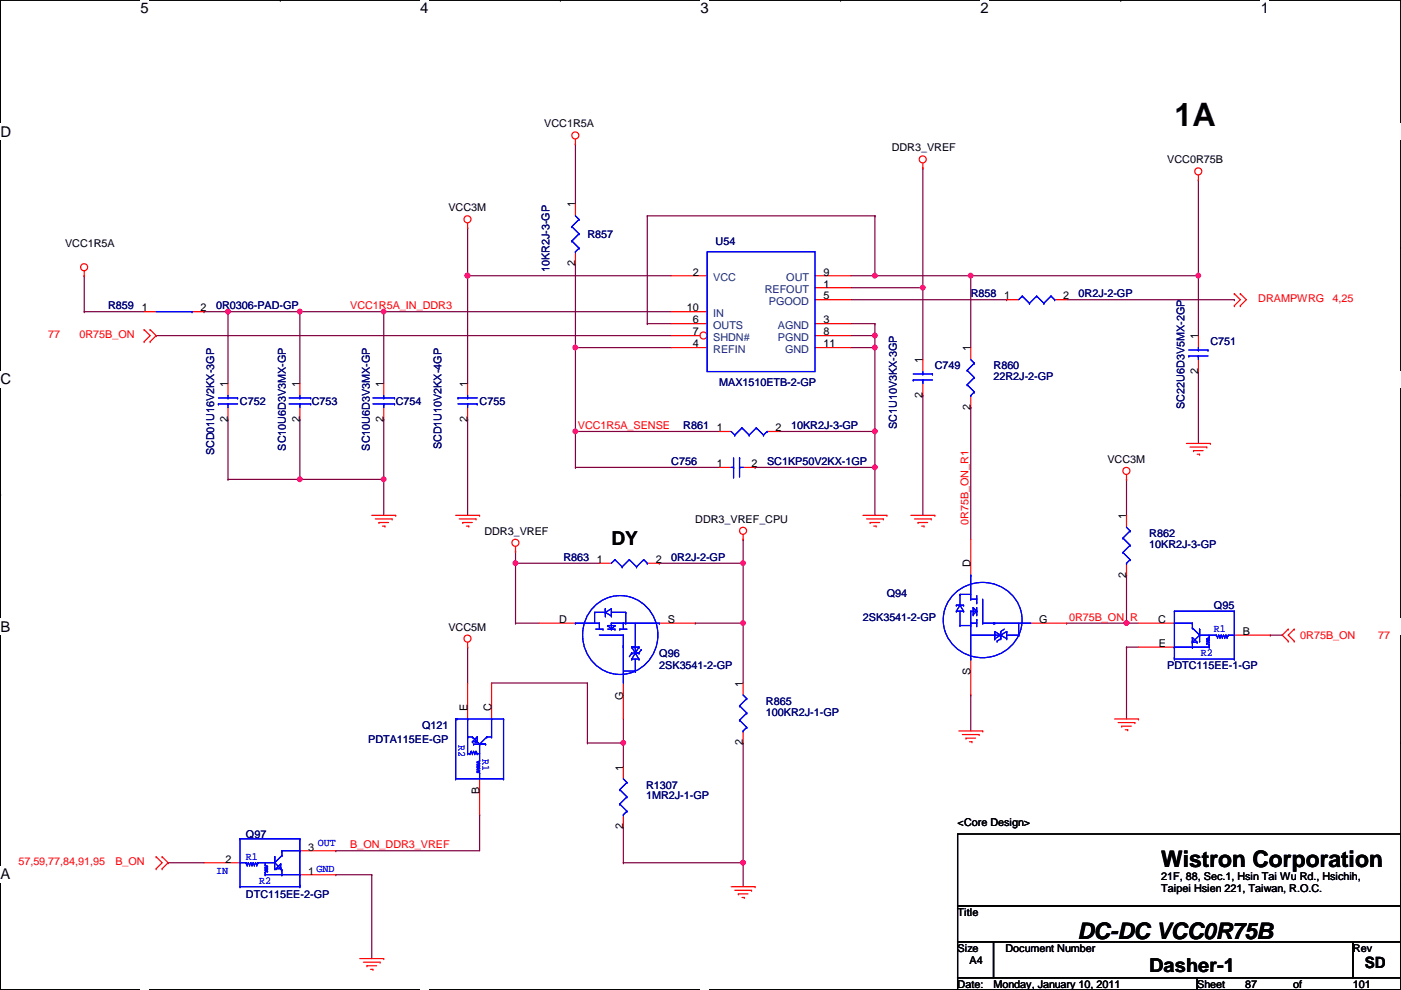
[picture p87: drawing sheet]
<svg xmlns="http://www.w3.org/2000/svg" width="297mm" height="210mm" viewBox="0 0 297 210" stroke-linecap="round" stroke-linejoin="round" font-family="sans-serif">
<defs><g id="words">
<text font-size="6.9" x="249" y="26.8">1A</text>
<g font-size="4.8">
<text x="246.2" y="183.9">Wistron Corporation</text>
<text x="228.4" y="199.1">DC-DC VCC0R75B</text>
</g>
<g font-size="4.1">
<text x="129.6" y="115.6">DY</text>
<text x="243.7" y="206">Dasher-1</text>
</g>
<text font-size="3.3" x="289.4" y="205.3">SD</text>
<g font-size="3.1">
<text x="29.8" y="2.8">5</text>
<text x="89.1" y="2.8">4</text>
<text x="148.5" y="2.8">3</text>
<text x="207.9" y="2.8">2</text>
<text x="267.3" y="2.8">1</text>
<text x=".1" y="29">D</text>
<text x=".1" y="81.5">C</text>
<text x=".1" y="133.9">B</text>
<text x=".1" y="186.4">A</text>
</g>
<g font-size="2.3">
<text x="115.4" y="27">VCC1R5A</text>
<text x="189.1" y="32.1">DDR3_VREF</text>
<text x="247.5" y="34.6">VCC0R75B</text>
<text x="95.1" y="44.8">VCC3M</text>
<text x="122" y="44" transform="rotate(-90 122 44)">1</text>
<text x="13.8" y="52.4">VCC1R5A</text>
<text x="122" y="56.4" transform="rotate(-90 122 56.4)">2</text>
<text x="146.9" y="58.4">2</text>
<text x="174.6" y="58.4">9</text>
<text x="174.6" y="61">1</text>
<text x="174.6" y="63.5">5</text>
<text x="212.9" y="63.5">1</text>
<text x="225.4" y="63.5">2</text>
<text x="30.1" y="66">1</text>
<text x="42.5" y="66">2</text>
<text x="145.6" y="66">10</text>
<text x="146.9" y="68.6">6</text>
<text x="146.9" y="71.1">7</text>
<text x="174.6" y="68.6">3</text>
<text x="174.6" y="71.1">8</text>
<text x="254" y="71.9" transform="rotate(-90 254 71.9)">1</text>
<text x="146.9" y="73.7">4</text>
<text x="174.6" y="73.7">11</text>
<text x="195.6" y="77" transform="rotate(-90 195.6 77)">1</text>
<text x="205.8" y="74.5" transform="rotate(-90 205.8 74.5)">1</text>
<text x="48.3" y="82.1" transform="rotate(-90 48.3 82.1)">1</text>
<text x="63.5" y="82.1" transform="rotate(-90 63.5 82.1)">1</text>
<text x="81.3" y="82.1" transform="rotate(-90 81.3 82.1)">1</text>
<text x="99.1" y="82.1" transform="rotate(-90 99.1 82.1)">1</text>
<text x="254" y="79.3" transform="rotate(-90 254 79.3)">2</text>
<text x="48.3" y="89.5" transform="rotate(-90 48.3 89.5)">2</text>
<text x="63.5" y="89.5" transform="rotate(-90 63.5 89.5)">2</text>
<text x="81.3" y="89.5" transform="rotate(-90 81.3 89.5)">2</text>
<text x="99.1" y="89.5" transform="rotate(-90 99.1 89.5)">2</text>
<text x="195.6" y="84.4" transform="rotate(-90 195.6 84.4)">2</text>
<text x="205.8" y="86.9" transform="rotate(-90 205.8 86.9)">2</text>
<text x="152" y="91.4">1</text>
<text x="164.4" y="91.4">2</text>
<text x="152" y="99.1">1</text>
<text x="159.3" y="99.1">2</text>
<text x="234.8" y="98.1">VCC3M</text>
<text x="102.7" y="113.4">DDR3_VREF</text>
<text x="147.4" y="110.8">DDR3_VREF_CPU</text>
<text x="238.8" y="110" transform="rotate(-90 238.8 110)">1</text>
<text x="126.6" y="119.4">1</text>
<text x="139" y="119.4">2</text>
<text x="205.8" y="120.2" transform="rotate(-90 205.8 120.2)">D</text>
<text x="238.8" y="122.5" transform="rotate(-90 238.8 122.5)">2</text>
<text x="95.1" y="133.7">VCC5M</text>
<text x="118.6" y="132.1">D</text>
<text x="141.6" y="132.1">S</text>
<text x="220.3" y="132.1">G</text>
<text x="245.6" y="132.1">C</text>
<text x="245.7" y="137.2">E</text>
<text x="263.5" y="134.6">B</text>
<text x="205.8" y="143" transform="rotate(-90 205.8 143)">S</text>
<text x="132.1" y="148.4" transform="rotate(-90 132.1 148.4)">G</text>
<text x="157.5" y="145.6" transform="rotate(-90 157.5 145.6)">1</text>
<text x="99.1" y="150.7" transform="rotate(-90 99.1 150.7)">E</text>
<text x="104.2" y="150.7" transform="rotate(-90 104.2 150.7)">C</text>
<text x="157.5" y="158" transform="rotate(-90 157.5 158)">2</text>
<text x="132.1" y="163.4" transform="rotate(-90 132.1 163.4)">1</text>
<text x="101.6" y="168.4" transform="rotate(-90 101.6 168.4)">B</text>
<text x="132.1" y="175.8" transform="rotate(-90 132.1 175.8)">2</text>
<text x="203" y="175.1">&lt;Core Design&gt;</text>
<text x="47.8" y="182.9">2</text>
<text x="65.4" y="185.4">1</text>
<text x="65.4" y="180.3">3</text>
<text x="246.2" y="186.5">21F, 88, Sec.1, Hsin Tai Wu Rd., Hsichih,</text>
<text x="246.2" y="189.2">Taipei Hsien 221, Taiwan, R.O.C.</text>
<text x="203" y="194.1">Title</text>
<text x="203" y="201.8">Size</text>
<text x="213.2" y="201.8">Document Number</text>
<text x="286.9" y="201.8">Rev</text>
<text x="203" y="209.4">Date:</text>
<text x="205.6" y="204.3">A4</text>
<text x="210.7" y="209.4">Monday, January 10, 2011</text>
<text x="253.8" y="209.4">Sheet</text>
<text x="264" y="209.4">87</text>
<text x="274.1" y="209.4">of</text>
<text x="286.9" y="209.4">101</text>
</g>
<g font-size="2.3" fill="#000080">
<text x="124.5" y="50.4">R857</text>
<text x="151.7" y="51.9">U54</text>
<text x="116.5" y="57.7" transform="rotate(-90 116.5 57.7)">10KR2J-3-GP</text>
<text x="22.9" y="65.6">R859</text>
<text x="45.8" y="65.6">0R0306-PAD-GP</text>
<text x="205.8" y="63.1">R858</text>
<text x="228.7" y="63.1">0R2J-2-GP</text>
<text x="256.6" y="73.2">C751</text>
<text x="152.5" y="81.9">MAX1510ETB-2-GP</text>
<text x="198.2" y="78.3">C749</text>
<text x="210.6" y="78.3">R860</text>
<text x="210.7" y="80.6">22R2J-2-GP</text>
<text x="50.9" y="85.9">C752</text>
<text x="66.1" y="85.9">C753</text>
<text x="83.9" y="85.9">C754</text>
<text x="101.7" y="85.9">C755</text>
<text x="251.1" y="86.7" transform="rotate(-90 251.1 86.7)">SC22U6D3V5MX-2GP</text>
<text x="60.6" y="95.5" transform="rotate(-90 60.6 95.5)">SC10U6D3V3MX-GP</text>
<text x="78.4" y="95.5" transform="rotate(-90 78.4 95.5)">SC10U6D3V3MX-GP</text>
<text x="93.6" y="95.3" transform="rotate(-90 93.6 95.3)">SCD1U10V2KX-4GP</text>
<text x="144.9" y="91">R861</text>
<text x="167.7" y="91">10KR2J-3-GP</text>
<text x="190.2" y="91" transform="rotate(-90 190.2 91)">SC1U10V3KX-3GP</text>
<text x="45.4" y="96.6" transform="rotate(-90 45.4 96.6)">SCD01U16V2KX-3GP</text>
<text x="142.3" y="98.6">C756</text>
<text x="162.6" y="98.6">SC1KP50V2KX-1GP</text>
<text x="243.7" y="113.9">R862</text>
<text x="119.5" y="119">R863</text>
<text x="142.3" y="119">0R2J-2-GP</text>
<text x="243.7" y="116.2">10KR2J-3-GP</text>
<text x="183" y="131.7">2SK3541-2-GP</text>
<text x="188" y="126.6">Q94</text>
<text x="257.4" y="129.1">Q95</text>
<text x="139.8" y="139.3">Q96</text>
<text x="139.8" y="141.8">2SK3541-2-GP</text>
<text x="247.5" y="141.8">PDTC115EE-1-GP</text>
<text x="162.4" y="149.4">R865</text>
<text x="89.5" y="154.5">Q121</text>
<text x="162.4" y="151.7">100KR2J-1-GP</text>
<text x="78.1" y="157.6">PDTA115EE-GP</text>
<text x="137" y="167.2">R1307</text>
<text x="137" y="169.5">1MR2J-1-GP</text>
<text x="52.2" y="177.6">Q97</text>
<text x="52.2" y="190.3">DTC115EE-2-GP</text>
</g>
<g font-size="2.3" fill="#004080">
<text x="151.2" y="59.5">VCC</text>
<text x="166.7" y="59.5">OUT</text>
<text x="162.1" y="62.1">REFOUT</text>
<text x="163" y="64.6">PGOOD</text>
<text x="151.2" y="69.7">OUTS</text>
<text x="151.2" y="67.1">IN</text>
<text x="164.9" y="69.7">AGND</text>
<text x="151.2" y="74.8">REFIN</text>
<text x="151.2" y="72.2">SHDN#</text>
<text x="164.9" y="72.2">PGND</text>
<text x="166.5" y="74.8">GND</text>
</g>
<g font-size="2.3" fill="#f00">
<text x="74.2" y="65.6">VCC1R5A_IN_DDR3</text>
<text x="266.8" y="64.1">DRAMPWRG</text>
<text x="282.5" y="64.1">4,25</text>
<text x="10.2" y="71.7">77</text>
<text x="16.8" y="71.7">0R75B_ON</text>
<text x="122.5" y="91">VCC1R5A_SENSE</text>
<text x="205.3" y="111.3" transform="rotate(-90 205.3 111.3)">0R75B_ON_R1</text>
<text x="226.6" y="131.6">0R75B_ON_R</text>
<text x="275.7" y="135.5">0R75B_ON</text>
<text x="292.2" y="135.5">77</text>
<text x="74.2" y="179.9">B_ON_DDR3_VREF</text>
<text x="3.9" y="183.5">57,59,77,84,91,95</text>
<text x="24.5" y="183.5">B_ON</text>
</g>
<g font-size="2.3" fill="#00f">
<text x="257.4" y="134">R1</text>
<text x="254.6" y="139.1">R2</text>
<text x="97.2" y="158" transform="rotate(90 97.2 158)">R2</text>
<text x="102.3" y="160.8" transform="rotate(90 102.3 160.8)">R1</text>
<text x="67.4" y="179.5">OUT</text>
<text x="45.8" y="185.3">IN</text>
<text x="52.2" y="182.2">R1</text>
<text x="67.1" y="184.8">GND</text>
<text x="54.9" y="187.3">R2</text>
</g>
</g></defs>
<path d="M.1 0h296.9v209.8h-296.9z" fill="none" stroke="#000" stroke-width=".25"/>
<g fill="#fff">
<path d="M29.8 0h1.7v3.5h-1.7z"/>
<path d="M29.8 209.8l1.7 .1z"/>
</g>
<path d="M59.4 0h.1M59.4 209.8h.1" fill="none" stroke="#000" stroke-width=".25"/>
<g fill="#fff">
<path d="M89.1 0h1.7v3.5h-1.7z"/>
<path d="M89.1 209.8l1.7 .1z"/>
</g>
<path d="M118.8 0h.1M118.8 209.8h.1" fill="none" stroke="#000" stroke-width=".25"/>
<g fill="#fff">
<path d="M148.5 0h1.7v3.5h-1.7z"/>
<path d="M148.5 209.8l1.7 .1z"/>
</g>
<path d="M178.2 0h.1M178.2 209.8h.1" fill="none" stroke="#000" stroke-width=".25"/>
<g fill="#fff">
<path d="M207.9 0h1.7v3.5h-1.7z"/>
<path d="M207.9 209.8l1.7 .1z"/>
</g>
<path d="M237.6 0h.1M237.6 209.8h.1" fill="none" stroke="#000" stroke-width=".25"/>
<g fill="#fff">
<path d="M267.3 0h1.7v3.5h-1.7z"/>
<path d="M267.3 209.8l1.7 .1z"/>
<path d="M.1 26.2h2.2v3.5h-2.2z"/>
<path d="M297 26.2l.1 3.5z"/>
<path d="M.1 78.7h2.2v3.5h-2.2z"/>
<path d="M297 78.7l.1 3.5z"/>
</g>
<path d="M.1 52.5h.1M297 52.5h.1" fill="none" stroke="#000" stroke-width=".25"/>
<g fill="#fff">
<path d="M.1 131.1h2.1v3.5h-2.1z"/>
<path d="M297 131.1l.1 3.5z"/>
</g>
<path d="M.1 104.9h.1M297 104.9h.1" fill="none" stroke="#000" stroke-width=".25"/>
<path d="M.1 104.9h.1M297 104.9h.1" fill="none" stroke="#000" stroke-width=".21"/>
<g fill="#fff">
<path d="M.1 183.6h2.1v3.5h-2.1z"/>
<path d="M297 183.6l.1 3.5z"/>
</g>
<path d="M.1 157.4h.1M297 157.4h.1" fill="none" stroke="#000" stroke-width=".25"/>
<path d="M254.1 58.5h.1M254.1 58.5v12.7M180.4 68.6h5.1M185.5 68.6h.1M185.5 71.2h.1M185.5 68.6v2.6M48.3 88.9h.1M48.3 88.9v12.7" fill="none" stroke="#800040" stroke-width=".25"/>
<circle cx="185.5" cy="71.1" r=".49" fill="#f0f"/>
<circle cx="185.5" cy="71.1" r=".49" fill="none" stroke="#f0f" stroke-width=".25"/>
<path d="M81.4 66.1h60.9M81.4 66.1h.1" fill="none" stroke="#800040" stroke-width=".25"/>
<circle cx="81.3" cy="66.1" r=".49" fill="#f0f"/>
<circle cx="81.3" cy="66.1" r=".49" fill="none" stroke="#f0f" stroke-width=".25"/>
<path d="M48.3 66.1h.1M48.3 66.1v15.2" fill="none" stroke="#800040" stroke-width=".25"/>
<circle cx="48.3" cy="66.1" r=".49" fill="#f0f"/>
<circle cx="48.3" cy="66.1" r=".49" fill="none" stroke="#f0f" stroke-width=".25"/>
<path d="M33.1 71.2h109.2M33.1 71.2h.1M48.3 66.1h.1M48.3 66.1h15.3M185.5 99.1h.1M185.5 99.1v10.2" fill="none" stroke="#800040" stroke-width=".25"/>
<circle cx="185.5" cy="99.1" r=".49" fill="#f0f"/>
<circle cx="185.5" cy="99.1" r=".49" fill="none" stroke="#f0f" stroke-width=".25"/>
<path d="M122 55.9h.1M122 55.9v17.8M63.6 66.1h.1M63.6 66.1v15.2M122 73.7h.1M122 73.7h20.3M180.4 71.2h5.1M185.5 71.2h.1" fill="none" stroke="#800040" stroke-width=".25"/>
<circle cx="122" cy="73.7" r=".49" fill="#f0f"/>
<circle cx="122" cy="73.7" r=".49" fill="none" stroke="#f0f" stroke-width=".25"/>
<path d="M137.2 68.6h5.1M137.2 68.6h.1M63.6 88.9h.1M63.6 88.9v12.7" fill="none" stroke="#800040" stroke-width=".25"/>
<circle cx="63.6" cy="101.6" r=".49" fill="#f0f"/>
<circle cx="63.6" cy="101.6" r=".49" fill="none" stroke="#f0f" stroke-width=".25"/>
<path d="M122 91.5h30.5M122 91.5h.1" fill="none" stroke="#800040" stroke-width=".25"/>
<circle cx="122" cy="91.5" r=".49" fill="#f0f"/>
<circle cx="122" cy="91.5" r=".49" fill="none" stroke="#f0f" stroke-width=".25"/>
<g fill="none" stroke="#800040" stroke-width=".25">
<path d="M122 30.5h.1M122 30.5v12.7M17.9 58.5h.1M17.9 58.5v7.6M99.1 58.5h43.2M99.1 58.5h.1M63.6 66.1h17.8M63.6 66.1h.1M81.4 66.1h.1M81.4 66.1v15.2M122 99.1h30.5M122 99.1h.1"/>
<path d="M160.1 99.1h.1M165.2 91.5h20.3M185.5 91.5h.1M185.5 91.5v7.6h-25.4M48.3 101.6h.1M48.3 101.6h15.3"/>
</g>
<circle cx="63.6" cy="66.1" r=".49" fill="#f0f"/>
<circle cx="63.6" cy="66.1" r=".49" fill="none" stroke="#f0f" stroke-width=".25"/>
<path d="M43.3 66.1h.1M43.3 66.1h5M81.4 101.6h.1M81.4 101.6v7.7" fill="none" stroke="#800040" stroke-width=".25"/>
<circle cx="81.3" cy="101.6" r=".49" fill="#f0f"/>
<circle cx="81.3" cy="101.6" r=".49" fill="none" stroke="#f0f" stroke-width=".25"/>
<path d="M254.1 38.1h.1M254.1 38.1v20.4" fill="none" stroke="#800040" stroke-width=".25"/>
<circle cx="254.1" cy="58.4" r=".49" fill="#f0f"/>
<circle cx="254.1" cy="58.4" r=".49" fill="none" stroke="#f0f" stroke-width=".25"/>
<path d="M137.2 45.8h.1M137.2 45.8v22.8M137.2 45.8h48.3M180.4 58.5h5.1M185.5 45.8h.1M185.5 58.5h.1M185.5 45.8v12.7M185.5 73.7h.1M185.5 73.7v17.8" fill="none" stroke="#800040" stroke-width=".25"/>
<circle cx="185.5" cy="91.5" r=".49" fill="#f0f"/>
<circle cx="185.5" cy="91.5" r=".49" fill="none" stroke="#f0f" stroke-width=".25"/>
<path d="M180.4 73.7h5.1M185.5 73.7h.1" fill="none" stroke="#800040" stroke-width=".25"/>
<circle cx="185.5" cy="73.7" r=".49" fill="#f0f"/>
<circle cx="185.5" cy="73.7" r=".49" fill="none" stroke="#f0f" stroke-width=".25"/>
<path d="M180.4 61h15.3M185.5 71.2h.1M185.5 71.2v2.5M195.7 61h.1" fill="none" stroke="#800040" stroke-width=".25"/>
<circle cx="195.6" cy="61" r=".49" fill="#f0f"/>
<circle cx="195.6" cy="61" r=".49" fill="none" stroke="#f0f" stroke-width=".25"/>
<path d="M254.1 78.8h.1M254.1 78.8v15.2M238.8 132.1h2.6M238.8 132.1h.1" fill="none" stroke="#800040" stroke-width=".25"/>
<circle cx="238.8" cy="132.1" r=".49" fill="#f0f"/>
<circle cx="238.8" cy="132.1" r=".49" fill="none" stroke="#f0f" stroke-width=".25"/>
<path d="M185.5 58.5h20.3M185.5 58.5h.1M205.8 58.5h.1M205.8 58.5v15.2M205.8 86.4h.1M205.8 86.4v27.9" fill="none" stroke="#800040" stroke-width=".25"/>
<circle cx="185.5" cy="58.4" r=".49" fill="#f0f"/>
<circle cx="185.5" cy="58.4" r=".49" fill="none" stroke="#f0f" stroke-width=".25"/>
<g fill="none" stroke="#800040" stroke-width=".25">
<path d="M99.1 58.5h.1M99.1 58.5v22.8M17.9 66.1h.1M17.9 66.1h12.7M180.4 63.5h33M213.4 63.5h.1M238.8 101.6h.1M238.8 101.6v7.7M238.8 137.2h2.6M238.8 137.2h.1M238.8 137.2v15.2M269.3 134.7h.1"/>
<path d="M269.3 134.7h2.6"/>
</g>
<circle cx="99.1" cy="58.4" r=".49" fill="#f0f"/>
<circle cx="99.1" cy="58.4" r=".49" fill="none" stroke="#f0f" stroke-width=".25"/>
<path d="M99.1 48.3h.1M99.1 48.3v10.2M99.1 88.9h.1M99.1 88.9v20.4" fill="none" stroke="#800040" stroke-width=".25"/>
<circle cx="99.1" cy="58.4" r=".49" fill="#f0f"/>
<circle cx="99.1" cy="58.4" r=".49" fill="none" stroke="#f0f" stroke-width=".25"/>
<g fill="none" stroke="#800040" stroke-width=".25">
<path d="M109.3 119.4h.1M109.3 119.4v12.7M99.1 137.2h.1M99.1 137.2v7.6M109.3 132.1h5.1M109.3 132.1h.1M35.6 182.9h7.7M35.6 182.9h.1M71.2 180.4h30.5M71.2 180.4h.1M71.2 185.5h.1M71.2 185.5h7.6"/>
<path d="M78.8 185.5h.1M78.8 185.5v17.7"/>
</g>
<circle cx="109.3" cy="119.4" r=".49" fill="#f0f"/>
<circle cx="109.3" cy="119.4" r=".49" fill="none" stroke="#f0f" stroke-width=".25"/>
<path d="M109.3 119.4h17.8M109.3 119.4h.1M109.3 116.9h.1M109.3 116.9v2.5M139.8 119.4h17.8M139.8 119.4h.1M157.6 119.4h.1M157.6 119.4v25.4M147.4 132.1h10.2M147.4 132.1h.1M157.6 132.1h.1" fill="none" stroke="#800040" stroke-width=".25"/>
<circle cx="157.5" cy="132.1" r=".49" fill="#f0f"/>
<circle cx="157.5" cy="132.1" r=".49" fill="none" stroke="#f0f" stroke-width=".25"/>
<path d="M157.6 114.3h.1M157.6 114.3v5.1M157.6 182.9h.1M157.6 182.9v5.1" fill="none" stroke="#800040" stroke-width=".25"/>
<circle cx="157.5" cy="119.4" r=".49" fill="#f0f"/>
<circle cx="157.5" cy="119.4" r=".49" fill="none" stroke="#f0f" stroke-width=".25"/>
<g fill="none" stroke="#800040" stroke-width=".25">
<path d="M195.7 35.6h.1M195.7 35.6v40.6M205.8 58.5h48.3M254.1 58.5h.1M122 73.7h.1M122 73.7v25.4M195.7 61h.1M81.4 88.9h.1M81.4 88.9v12.7h-17.8M122 91.5h.1M195.7 83.9h.1M195.7 83.9v25.4"/>
<path d="M63.6 101.6h.1M226.1 132.1h.1M238.8 122h.1M238.8 122v10.1h-12.7M205.8 147.4h.1M205.8 147.4v7.6"/>
</g>
<circle cx="205.8" cy="58.4" r=".49" fill="#f0f"/>
<circle cx="205.8" cy="58.4" r=".49" fill="none" stroke="#f0f" stroke-width=".25"/>
<path d="M226.1 63.5h35.6M261.7 63.5h.1M132.2 157.5h.1M132.2 152.4v5.1" fill="none" stroke="#800040" stroke-width=".25"/>
<circle cx="132.1" cy="157.5" r=".49" fill="#f0f"/>
<circle cx="132.1" cy="157.5" r=".49" fill="none" stroke="#f0f" stroke-width=".25"/>
<g fill="none" stroke="#800040" stroke-width=".25">
<path d="M104.2 144.8h.1M104.2 144.8h20.3M124.5 157.5h7.7v5.1M124.5 157.5h.1M124.5 144.8h.1M124.5 144.8v12.7M101.7 172.8h.1M101.7 172.8v7.6M132.2 162.6h.1M132.2 175.3v7.6M132.2 182.9h.1M132.2 182.9h25.4"/>
<path d="M157.6 182.9h.1"/>
</g>
<circle cx="157.5" cy="182.9" r=".49" fill="#f0f"/>
<circle cx="157.5" cy="182.9" r=".49" fill="none" stroke="#f0f" stroke-width=".25"/>
<path d="M157.6 157.5h.1M157.6 157.5v25.4" fill="none" stroke="#800040" stroke-width=".25"/>
<g fill="none" stroke="#f00" stroke-width=".25">
<path d="M122 30.5h.1M122 29.5v1M195.7 35.6h.1M195.7 34.6v1M254.1 38.1h.1M254.1 37.1v1M17.9 58.5h.1M17.9 57.4v1.1M99.1 48.3h.1M99.1 47.3v1M122 43.2v2.6M122 53.4v2.5"/>
<path d="M142.3 58.5h7.6M30.6 66.1h2.5M30.6 69.9l1.2 1.3-1.2 1.2M30.6 69.9h.1M30.6 72.4h.1M31.8 69.9l1.3 1.3-1.3 1.2M31.8 72.4h.1M31.8 69.9h.1M40.7 66.1h2.6M142.3 68.6h7.6M142.3 73.7h7.6M172.8 63.5h7.6"/>
<path d="M172.8 61h7.6M172.8 68.6h7.6M195.7 76.2v2.6M213.4 63.5h2.6M223.6 63.5h2.5M254.1 71.2v2.5M254.1 76.2v2.6M261.7 62.3l1.3 1.2-1.3 1.3M261.7 64.8h.1M261.7 62.3h.1M263 64.8h.1M263 62.3h.1"/>
<path d="M263 62.3l1.2 1.2-1.2 1.3M48.3 81.3v2.6M48.3 86.4v2.5M63.6 81.3v2.6M63.6 86.4v2.5M81.4 81.3v2.6M81.4 86.4v2.5M99.1 81.3v2.6M99.1 86.4v2.5M152.5 91.5h2.5M162.6 91.5h2.6M195.7 81.3v2.6"/>
<path d="M251.5 94h5.1M252.3 94.8h3.6M253.1 95.5h2M253.1 95.5h.1M253.8 96.3h.5M254.3 96.3h.1M255.9 94.8h.1M256.6 94h.1M78.8 109.3h5.1M79.6 110h3.5M80.3 110.8h.1M80.3 110.8h2.1"/>
<path d="M81.1 111.5h.5M81.6 111.5h.1M83.1 110h.1M83.9 109.3h.1M96.6 109.3h5.1M97.4 110h3.5M98.1 110.8h2.1M98.1 110.8h.1M98.9 111.5h.5M99.4 111.5h.1M100.9 110h.1M101.7 109.3h.1"/>
<path d="M109.3 116.9h.1M109.3 115.9v1M157.6 114.3h.1M157.6 113.3v1M183 109.3h5M183.7 110h3.6M184.5 110.8h.1M184.5 110.8h2M185.2 111.5h.6M185.8 111.5h.1M187.3 110h.1M188 109.3h.1"/>
<path d="M193.1 109.3h5.1M193.9 110h3.5M194.6 110.8h.1M194.6 110.8h2.1M195.4 111.5h.5M195.9 111.5h.1M197.4 110h.1M198.2 109.3h.1M238.8 101.6h.1M238.8 100.6v1M99.1 137.2h.1M99.1 136.2v1"/>
<path d="M114.4 132.1h7.6M139.8 132.1h7.6M241.4 137.2h7.6M241.4 132.1h7.6M261.7 134.7h7.6M273.1 133.4h.1M273.1 135.9h.1M273.1 133.4l-1.2 1.3 1.2 1.2M274.4 133.4l-1.3 1.3 1.3 1.2M274.4 135.9h.1M274.4 133.4h.1M99.1 144.8v7.6"/>
<path d="M104.2 144.8v7.6M132.2 144.8v7.6M157.6 144.8v2.6M157.6 155v2.5M203.3 155h5.1M204 155.7h3.6M204.8 156.5h.1M204.8 156.5h2M205.6 157.3h.5M206.1 157.3h.1M207.6 155.7h.1M208.4 155h.1"/>
<path d="M236.3 152.4h5.1M237.1 153.2h3.5M237.8 154h.1M237.8 154h2.1M238.6 154.7h.5M239.1 154.7h.1M240.6 153.2h.1M241.4 152.4h.1M101.7 165.1v7.7M132.2 162.6v2.5M132.2 172.8v2.5M33.1 181.7h.1"/>
<path d="M33.1 184.2h.1M33.1 181.7l1.3 1.2-1.3 1.3M34.4 181.7l1.2 1.2-1.2 1.3M34.4 184.2h.1M34.4 181.7h.1M43.3 182.9h7.6M63.6 185.5h7.6M63.6 180.4h7.6M155 188h5.1M155.8 188.8h3.5M156.5 189.5h.1M156.5 189.5h2.1"/>
<path d="M157.3 190.3h.5M157.8 190.3h.1M159.3 188.8h.1M160.1 188h.1M76.3 203.2h5.1M77 204h3.6M77.8 204.8h2M77.8 204.8h.1M78.6 205.5h.5M79.1 205.5h.1M80.6 204h.1M81.4 203.2h.1"/>
<circle cx="122" cy="28.7" r=".75"/>
<circle cx="195.6" cy="33.8" r=".75"/>
<circle cx="254.1" cy="36.3" r=".75"/>
<circle cx="17.8" cy="56.7" r=".75"/>
<circle cx="99.1" cy="46.5" r=".75"/>
<circle cx="238.8" cy="99.8" r=".75"/>
<circle cx="109.3" cy="115.1" r=".75"/>
<circle cx="157.5" cy="112.5" r=".75"/>
<circle cx="99.1" cy="135.4" r=".75"/>
</g>
<path d="M203 176.8h94v15.3h-94zM203 192.1h94v7.6h-94zM203 199.7h7.6v7.6h-7.6zM210.6 199.7h76.2v7.6h-76.2zM286.8 199.7h10.2v7.6h-10.2zM203 207.3h50.8v2.5h-50.8zM253.8 207.3h43.2v2.5h-43.2z" fill="none" stroke="#000" stroke-width=".25"/>
<g fill="none" stroke="#00f" stroke-width=".25">
<path d="M121.2 48h.1M121.2 51.1h.1M121.2 48l1.6 1.6M121.2 51.1l1.6 1.5M122 53.4h.1M122 45.8l.8 .7M122.8 46.5h.1M122.8 49.6h.1M122.8 52.6h.1M122.8 46.5l-1.6 1.5M122.8 49.6l-1.6 1.5M122.8 52.6l-.8 .8"/>
<path d="M33.1 66.1h7.6M40.7 66.1h.1M193.6 79.3h4.1M195.7 79.3h.1M195.7 78.8v.5M197.7 79.3h.1M216.7 62.8l-.7 .7M216.7 62.8h.1M216.7 62.8l1.6 1.5M218.3 64.3h.1M219.8 62.8l-1.5 1.5M219.8 62.8h.1"/>
<path d="M219.8 62.8l1.5 1.5M221.3 64.3h.1M222.8 62.8h.1M222.8 62.8l.8 .7M222.8 62.8l-1.5 1.5M223.6 63.5h.1M252 75.5h4.1M252 75.5h.1M252 74.2h4.1M254.1 74.2h.1M254.1 75.5h.1M254.1 73.7v.5"/>
<path d="M254.1 75.5v.7M256.1 74.2h.1M46.3 85.6h.1M46.3 84.4h4.1M46.3 85.6h4.1M48.3 84.4h.1M48.3 85.6h.1M48.3 83.9v.5M48.3 85.6v.8M50.4 84.4h.1M61.3 84.4h4.6M61.3 85.6h4.6"/>
<path d="M63.6 84.4h.1M63.6 85.6h.1M63.6 83.9v.5M63.6 85.6v.8M65.9 85.6h.1M65.9 84.4h.1M79.1 84.4h4.5M79.1 85.6h4.5M81.4 84.4h.1M81.4 85.6h.1M81.4 83.9v.5M81.4 85.6v.8"/>
<path d="M83.6 85.6h.1M83.6 84.4h.1M97.1 84.4h4.1M97.1 84.4h.1M97.1 85.6h4.1M99.1 84.4h.1M99.1 85.6h.1M99.1 83.9v.5M99.1 85.6v.8M101.2 85.6h.1M155 91.5l.8 .7M155.8 92.2h.1"/>
<path d="M157.3 90.7h.1M157.3 90.7l1.5 1.5M157.3 90.7l-1.5 1.5M158.8 92.2h.1M160.4 90.7l-1.6 1.5M160.4 90.7h.1M160.4 90.7l1.5 1.5M161.9 92.2h.1M162.6 91.5l-.7 .7M162.6 91.5h.1M193.6 80.6h.1M193.6 80.6h4.1"/>
<path d="M195.7 80.6h.1M195.7 80.6v.7M122 132.1h5.1M122 132.1h.1M125.9 128.7a8 8 0 0 1 8.8-1.7 8 8 0 0 1 4.8 7.6 7.9 7.9 0 0 1-5.3 7.9 7.9 7.9 0 0 1-9-2.8 8.7 8.7 0 0 1 .7-11zM126.1 129.8h.1M126.1 129.8v2.3M126.1 129.8h2.3M126.3 133.4h1.5M127.1 132.1h.1M127.1 134.7h5.1M127.1 132.1v1.3"/>
<path d="M127.8 133.4h.1M128.4 129.8h.1M128.4 129.1h.1M128.4 130.6h.1M128.4 129.1v1.5M128.4 129.8l1.2 .8M128.9 132.6h.1M128.9 133.4h1.5M128.9 132.6h1.5M128.9 132.6l.7 .8M129.6 132.1h.1M129.6 133.4h.1"/>
<path d="M129.6 129.1h.1M129.6 130.6h.1M129.6 132.1h10.2M129.6 129.1v1.5M129.6 132.1v1.3M129.6 129.8h3.1M129.6 129.1l-1.2 .7M130.4 133.4h.1M130.4 132.6h.1M130.4 132.6l-.8 .8M131.4 133.4h.1M131.4 133.4h1.5"/>
<path d="M132.2 134.7h.1M132.2 137.2h.1M132.2 132.1h.1M132.2 136.9h.1M132.2 132.1v1.3M132.2 134.7v10.1M132.7 129.8h.1M132.7 132.1h.1M132.7 129.8v2.3M133.9 138.5l-.5 .7M133.9 138.5h.1M133.9 139.7h.1"/>
<path d="M133.9 137.2h.1M133.9 137.2h1.6M133.9 139.7h1.6M133.9 137.2l1.6 2.5M133.9 138.5h1.6M134.7 137.2h.1M134.7 138.5h.1M134.7 132.1v6.4M134.7 139.7v2.6M135.5 137.2l-1.6 2.5M135.5 138.5h.1M135.5 139.7h.1"/>
<path d="M135.5 137.2h.1M136 137.7l-.5 .8M136 137.7h.1M139.8 132.1h.1M249 137.2h7.4M249 132.1h3.8M249 137.2h.1M249 132.1h.1M249 139.5h.1M249 139.7h.1M249 129.6h.1M249 129.6v10.1"/>
<path d="M249 139.7h12.7M249 129.6h12.7M252.8 136.2h.1M252.8 137.2h.1M252.8 133.1h.1M252.8 132.1h.1M252.8 135.2h.1M252.8 135.9h.1M252.8 132.1v1M252.8 135.2v2M252.8 136.2h1M252.8 135.2l1 1"/>
<path d="M252.8 133.1l1.5 1.6M253.8 136.2h.1M254.3 134.7h.1M254.3 133.4h.1M254.3 135.9h.1M254.3 133.4v2.5M254.3 134.7l-1.5 1.5M254.3 134.7h3.6M255.9 135.4h.1M255.9 135.9h.1M255.9 136.4h.1M255.9 135.4l.5 .3"/>
<path d="M255.9 135.9l.5 .3M255.9 136.4l.5 .3M256.4 135.2h.1M256.4 135.7h.1M256.4 136.2h.1M256.4 136.7h.1M256.4 137.2h.1M256.4 134.7v.5M256.4 136.7v.5M256.4 135.2l-.5 .2M256.4 135.7l-.5 .2M256.4 136.2l-.5 .2"/>
<path d="M257.9 134.7l.2 .5M257.9 134.7h.1M258.1 135.2h.1M258.4 134.7l.3 .5M258.4 134.7h.1M258.4 134.7l-.3 .5M258.7 135.2h.1M258.9 134.7l.3 .5M258.9 134.7h.1M258.9 134.7l-.2 .5M259.2 135.2h.1M259.4 134.7l.3 .5"/>
<path d="M259.4 134.7h.1M259.4 134.7l-.2 .5M259.7 135.2h.1M259.9 134.7h.1M259.9 134.7l-.2 .5M259.9 134.7l.3 .5M260.2 135.2h.1M260.4 134.7h.1M260.4 134.7l-.2 .5M260.4 134.7h1.3M261.7 139.7h.1M261.7 129.6h.1"/>
<path d="M261.7 129.6v10.1M96.6 152.4h.1M96.6 152.4v12.7M96.6 152.4h10.2M96.9 152.4h.1M99.1 156.3h1.1M99.1 156.3h.1M99.1 152.4h.1M99.1 159.8h.1M99.1 152.4v7.4M99.1 159.8h.5M99.6 159.8h.1"/>
<path d="M99.9 159.3l.3 .5M99.9 159.3h.1M99.9 159.3l-.3 .5M100.2 156.3h.1M100.2 159.8h.1M100.2 157.3h.1M100.2 157.3h1M100.2 156.3l1.5 1.5M100.4 157.8h.1M100.4 159.3h.1M100.4 159.3l-.2 .5M100.4 159.3l.3 .5"/>
<path d="M100.4 157.8h2.6M100.7 159.8h.1M100.9 159.3h.1M100.9 157.3h.1M100.9 159.3l-.2 .5M100.9 159.3l.3 .5M101.2 159.8h.1M101.2 156.3h.1M101.2 157.3h.1M101.2 156.3v1M101.2 156.3l-1 1M101.2 159.8h.5"/>
<path d="M101.7 157.8h.1M101.7 157.8v3.5M103 157.8h.1M103.2 156.3l-1.5 1.5M103.2 156.3h.1M103.2 156.3h1M104.2 156.3h.1M104.2 152.4h.1M104.2 152.4v3.9M106.8 152.4h.1M106.8 152.4v12.7M132.2 142.3h2.5"/>
<path d="M134.7 142.3h.1M156.8 149.6h.1M156.8 152.7h.1M156.8 149.6l1.5 1.6M156.8 152.7l1.5 1.5M157.6 155h.1M157.6 147.4l.7 .7M158.3 148.1h.1M158.3 151.2h.1M158.3 154.2h.1M158.3 148.1l-1.5 1.5M158.3 151.2l-1.5 1.5"/>
<path d="M158.3 154.2l-.7 .8M50.9 177.8h.1M50.9 177.8v10.2M50.9 177.8h12.7M63.6 177.8h.1M63.6 177.8v10.2M96.6 165.1h.1M96.6 165.1h10.2M101.2 163.6h.1M101.2 163.1h.1M101.2 162.6h.1M101.2 162.1h.1"/>
<path d="M101.2 161.6h.1M101.2 163.6l.5 .3M101.2 163.1l.5 .3M101.2 162.6l.5 .3M101.2 162.1l.5 .2M101.2 161.6l.5 .2M101.7 163.4l-.5 .2M101.7 162.9l-.5 .2M101.7 162.3l-.5 .3M101.7 161.8l-.5 .3M101.7 161.3l-.5 .3M101.7 163.9h.1"/>
<path d="M101.7 163.4h.1M101.7 162.9h.1M101.7 162.3h.1M101.7 161.8h.1M101.7 161.3h.1M101.7 163.9v1.2M106.8 165.1h.1M131.4 167.4h.1M131.4 170.5h.1M131.4 167.4l1.5 1.6M131.4 170.5l1.5 1.5M132.2 172.8h.1"/>
<path d="M132.2 165.1l.7 .8M132.9 165.9h.1M132.9 169h.1M132.9 172h.1M132.9 165.9l-1.5 1.5M132.9 169l-1.5 1.5M132.9 172l-.7 .8M50.9 188h.1M50.9 182.9h1.3M50.9 188h12.7M52.2 182.9h.1M52.2 182.9l.2 .5"/>
<path d="M52.4 183.4h.1M52.7 182.9l-.3 .5M52.7 182.9h.1M52.7 182.9l.2 .5M52.9 183.4h.1M53.2 182.9l-.3 .5M53.2 182.9h.1M53.2 182.9l.2 .5M53.4 183.4h.1M53.7 182.9l-.3 .5M53.7 182.9h.1M53.7 182.9l.2 .5"/>
<path d="M53.9 183.4h.1M54.2 182.9l-.3 .5M54.2 182.9h.1M54.2 182.9l.2 .5M54.4 183.4h.1M54.7 182.9l-.3 .5M54.7 182.9h.1M54.7 182.9h3.5M56.2 183.4h.1M56.2 183.9h.1M56.2 184.4h.1M56.2 185h.1"/>
<path d="M56.2 185.5h.1M56.2 185.5h7.4M56.2 182.9v.5M56.2 185v.5M56.2 183.4l.5 .3M56.2 183.9l.5 .3M56.2 184.4l.5 .3M56.7 183.7h.1M56.7 184.2h.1M56.7 184.7h.1M56.7 183.7l-.5 .2M56.7 184.2l-.5 .2"/>
<path d="M56.7 184.7l-.5 .3M58.2 182.9h.1M58.2 181.7h.1M58.2 184.2h.1M58.2 181.7v2.5M58.2 182.9l1.6 1.5M58.5 184.2h.1M58.5 184.2h1M59.5 183.2l-1 1M59.5 183.2h.1M59.5 183.9h.1M59.5 184.2h.1"/>
<path d="M59.5 183.2v1M59.8 181.4l-1.6 1.5M59.8 184.4h.1M59.8 185.5h.1M59.8 181.4h.1M59.8 180.4h.1M59.8 180.4v1M59.8 184.4v1.1M59.8 180.4h3.8M63.6 185.5h.1M63.6 180.4h.1M63.6 187.7h.1"/>
<path d="M63.6 188h.1"/>
</g>
<circle cx="149.2" cy="71.1" r=".75" fill="#fff"/>
<g fill="none" stroke="#f00" stroke-width=".25">
<path d="M172.8 58.5h7.6M142.3 71.2h6.1M142.3 66.1h7.6M172.8 71.2h7.6M172.8 73.7h7.6M205.8 73.7v2.5M152.5 99.1h2.5M157.6 99.1h2.5M205.8 83.9v2.5M127.1 119.4h2.5M137.2 119.4h2.6M205.8 114.3v7.7"/>
<path d="M238.8 109.3v2.5M238.8 119.4v2.6M205.8 139.7v7.7M218.5 132.1h7.6"/>
<circle cx="149.2" cy="71.1" r=".75"/>
</g>
<g fill="none" stroke="#00f" stroke-width=".25">
<path d="M149.9 53.4h22.9v25.4h-22.9zM205.1 78.5h.1M205.1 78.5l1.5 1.6M205.8 76.2l.8 .8M206.6 77h.1M206.6 77l-1.5 1.5M155 99.1h.5M155.5 99.1h.1M155.5 97.1v4M156.8 99.1h.1M156.8 97.1h.1M156.8 97.1v4"/>
<path d="M156.8 99.1h.8M205.1 81.6h.1M205.1 81.6l1.5 1.5M205.8 83.9h.1M206.6 80.1h.1M206.6 83.1h.1M206.6 80.1l-1.5 1.5M206.6 83.1l-.8 .8M130.4 118.7l-.8 .7M130.4 118.7h.1M130.4 118.7l1.5 1.5M133.4 118.7l-1.5 1.5"/>
<path d="M133.4 118.7h.1M133.4 118.7l1.6 1.5M136.5 118.7l-1.5 1.5M136.5 118.7h.1M136.5 118.7l.7 .7M137.2 119.4h.1M155.5 101.1h.1M238.1 114.1h.1M238.1 117.1h.1M238.1 114.1l1.5 1.5M238.1 117.1l1.5 1.6M238.8 119.4h.1"/>
<path d="M238.8 111.8l.8 .8M239.6 112.6h.1M239.6 115.6h.1M239.6 118.7h.1M239.6 112.6l-1.5 1.5M239.6 115.6l-1.5 1.5M239.6 118.7l-.8 .7M131.9 120.2h.1M135 120.2h.1M202.4 125.8a8.4 8.4 0 0 1 9-1.8 8.4 8.4 0 0 1 5.3 7.4 8.4 8.4 0 0 1-8.4 8 8.4 8.4 0 0 1-8.3-8 7.8 7.8 0 0 1 2.4-5.6zM202.8 129.6h1.5M202.8 128.3h1.5"/>
<path d="M202.8 128.3h.1M202.8 129.6h.1M203.5 126h2.3M203.5 126h.1M203.5 128.3h.1M203.5 132.6h.1M203.5 126v2.3M203.5 129.6v3M203.5 128.3l.8 1.3M203.5 132.6h2.3M203.5 128.3l-.7 1.3M204.3 128.3h.1"/>
<path d="M204.3 129.6h.1M205.8 127h.1M205.8 122h.1M205.8 132.1h.1M205.8 139.7h.1M205.8 129.6h.1M205.8 132.6h.1M205.8 122v5M205.8 129.6v10.1M205.8 134.7h6.4M205.8 132.1h1.3M205.8 127h1.3"/>
<path d="M205.8 129.6h1.3M206.3 128.8h.1M206.3 130.3h.1M206.3 128.8v1.5M206.3 128.8l.8 .8M207.1 129.6l-.8 .7M207.1 131.4h.1M207.1 127.8h.1M207.1 130.3h.1M207.1 129.6h.1M207.1 126.3v1.5M207.1 128.8v1.5"/>
<path d="M207.1 131.4v1.5M208.4 132.1h.1M208.4 127v5.1M208.4 132.1h10.1M210.6 132.1h.1M210.9 132.1h.1M210.9 134.7h.1M210.9 133.9h.1M210.9 135.4h.1M210.9 133.9l2.5 1.5M210.9 133.9v1.5M211.4 135.9h.1"/>
<path d="M212.2 135.4h.1M212.2 134.7h.1M212.2 133.9h.1M212.2 133.9v1.5M212.2 135.4l-.8 .5M212.9 133.4l-.7 .5M213.4 133.9l-2.5 1.5M213.4 135.4h.1M213.4 133.9h.1M213.4 134.7h2.6M213.4 133.9v1.5M216 134.7h.1"/>
<path d="M216 132.1v2.6"/>
</g>
<circle cx="185.5" cy="71.1" r=".49" fill="#f0f"/>
<circle cx="185.5" cy="71.1" r=".49" fill="none" stroke="#f0f" stroke-width=".25"/>
<circle cx="81.3" cy="66.1" r=".49" fill="#f0f"/>
<circle cx="81.3" cy="66.1" r=".49" fill="none" stroke="#f0f" stroke-width=".25"/>
<circle cx="48.3" cy="66.1" r=".49" fill="#f0f"/>
<circle cx="48.3" cy="66.1" r=".49" fill="none" stroke="#f0f" stroke-width=".25"/>
<circle cx="185.5" cy="99.1" r=".49" fill="#f0f"/>
<circle cx="185.5" cy="99.1" r=".49" fill="none" stroke="#f0f" stroke-width=".25"/>
<circle cx="122" cy="73.7" r=".49" fill="#f0f"/>
<circle cx="122" cy="73.7" r=".49" fill="none" stroke="#f0f" stroke-width=".25"/>
<circle cx="63.6" cy="101.6" r=".49" fill="#f0f"/>
<circle cx="63.6" cy="101.6" r=".49" fill="none" stroke="#f0f" stroke-width=".25"/>
<circle cx="122" cy="91.5" r=".49" fill="#f0f"/>
<circle cx="122" cy="91.5" r=".49" fill="none" stroke="#f0f" stroke-width=".25"/>
<circle cx="63.6" cy="66.1" r=".49" fill="#f0f"/>
<circle cx="63.6" cy="66.1" r=".49" fill="none" stroke="#f0f" stroke-width=".25"/>
<circle cx="81.3" cy="101.6" r=".49" fill="#f0f"/>
<circle cx="81.3" cy="101.6" r=".49" fill="none" stroke="#f0f" stroke-width=".25"/>
<circle cx="254.1" cy="58.4" r=".49" fill="#f0f"/>
<circle cx="254.1" cy="58.4" r=".49" fill="none" stroke="#f0f" stroke-width=".25"/>
<circle cx="185.5" cy="91.5" r=".49" fill="#f0f"/>
<circle cx="185.5" cy="91.5" r=".49" fill="none" stroke="#f0f" stroke-width=".25"/>
<circle cx="185.5" cy="73.7" r=".49" fill="#f0f"/>
<circle cx="185.5" cy="73.7" r=".49" fill="none" stroke="#f0f" stroke-width=".25"/>
<circle cx="195.6" cy="61" r=".49" fill="#f0f"/>
<circle cx="195.6" cy="61" r=".49" fill="none" stroke="#f0f" stroke-width=".25"/>
<circle cx="238.8" cy="132.1" r=".49" fill="#f0f"/>
<circle cx="238.8" cy="132.1" r=".49" fill="none" stroke="#f0f" stroke-width=".25"/>
<circle cx="185.5" cy="58.4" r=".49" fill="#f0f"/>
<circle cx="185.5" cy="58.4" r=".49" fill="none" stroke="#f0f" stroke-width=".25"/>
<circle cx="99.1" cy="58.4" r=".49" fill="#f0f"/>
<circle cx="99.1" cy="58.4" r=".49" fill="none" stroke="#f0f" stroke-width=".25"/>
<circle cx="99.1" cy="58.4" r=".49" fill="#f0f"/>
<circle cx="99.1" cy="58.4" r=".49" fill="none" stroke="#f0f" stroke-width=".25"/>
<circle cx="109.3" cy="119.4" r=".49" fill="#f0f"/>
<circle cx="109.3" cy="119.4" r=".49" fill="none" stroke="#f0f" stroke-width=".25"/>
<circle cx="157.5" cy="132.1" r=".49" fill="#f0f"/>
<circle cx="157.5" cy="132.1" r=".49" fill="none" stroke="#f0f" stroke-width=".25"/>
<circle cx="157.5" cy="119.4" r=".49" fill="#f0f"/>
<circle cx="157.5" cy="119.4" r=".49" fill="none" stroke="#f0f" stroke-width=".25"/>
<circle cx="205.8" cy="58.4" r=".49" fill="#f0f"/>
<circle cx="205.8" cy="58.4" r=".49" fill="none" stroke="#f0f" stroke-width=".25"/>
<circle cx="132.1" cy="157.5" r=".49" fill="#f0f"/>
<circle cx="132.1" cy="157.5" r=".49" fill="none" stroke="#f0f" stroke-width=".25"/>
<circle cx="157.5" cy="182.9" r=".49" fill="#f0f"/>
<circle cx="157.5" cy="182.9" r=".49" fill="none" stroke="#f0f" stroke-width=".25"/>
<use href="#words"/>
</svg>
